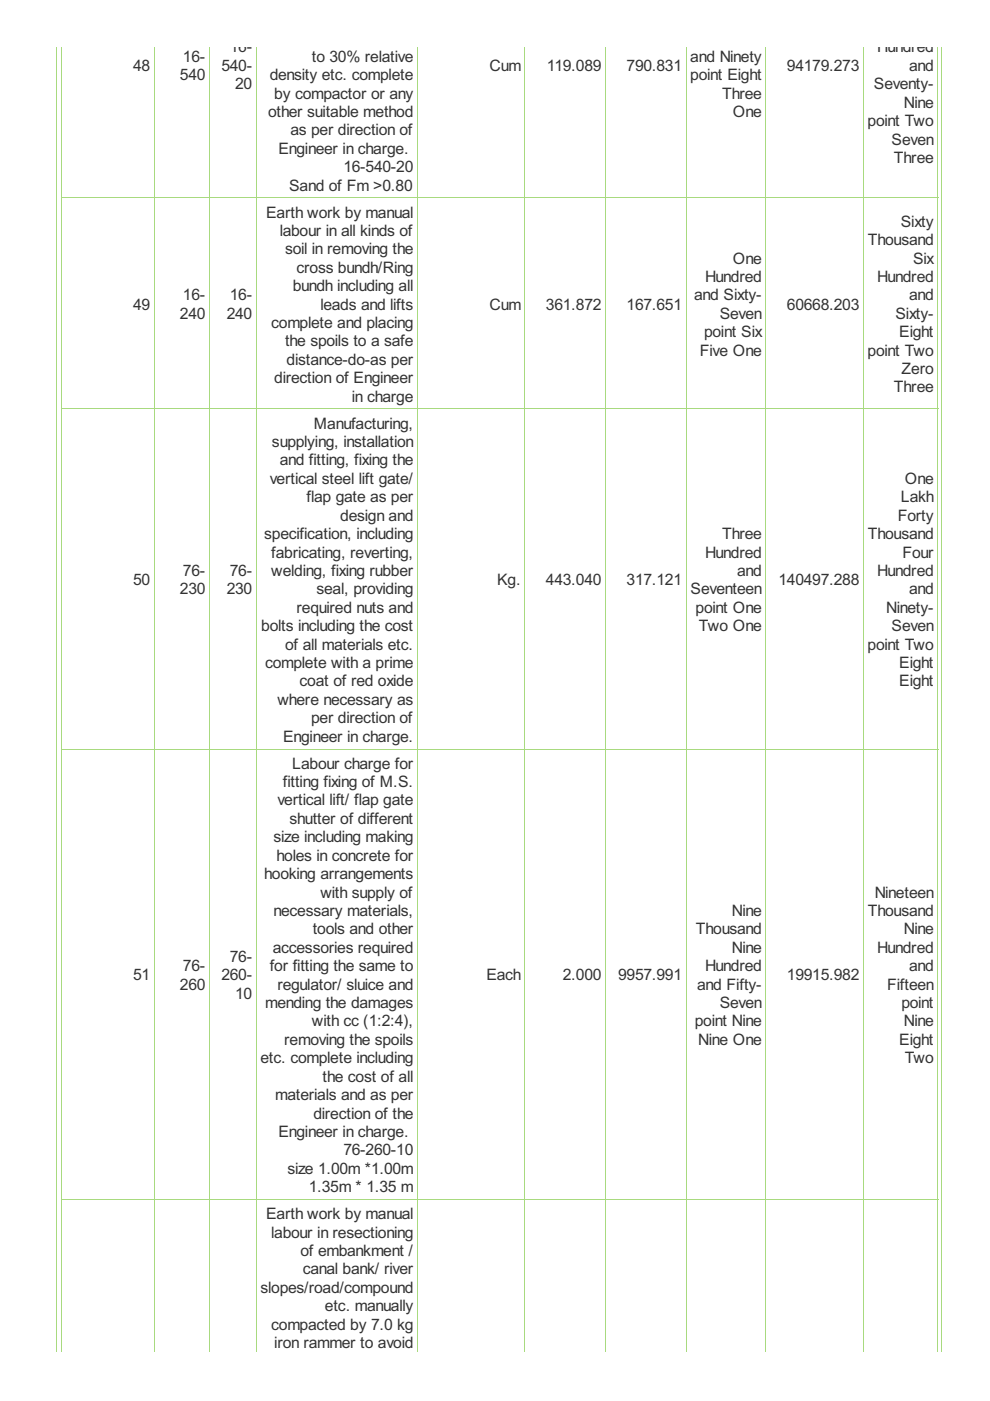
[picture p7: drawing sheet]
<svg xmlns="http://www.w3.org/2000/svg" width="210mm" height="297mm" viewBox="0 0 210 297" stroke-linecap="round" stroke-linejoin="round" font-family="sans-serif">
<defs><g id="words">
<g font-size="3.7" fill="#333">
<text x="48.7" y="11.1">16-</text>
<text x="186" y="11.1">Hundred</text>
<text x="28.2" y="15">48</text>
<text x="38.1" y="17">540</text>
<text x="38.8" y="13.1">16-</text>
<text x="46.9" y="15">540-</text>
<text x="57.2" y="17">density etc. complete</text>
<text x="66.1" y="13.1">to 30% relative</text>
<text x="103.8" y="15">Cum</text>
<text x="115.9" y="15">119.089</text>
<text x="132.8" y="15">790.831</text>
<text x="146.4" y="13.1">and Ninety</text>
<text x="146.4" y="17">point Eight</text>
<text x="166.9" y="15">94179.273</text>
<text x="192.7" y="15">and</text>
<text x="49.9" y="18.9">20</text>
<text x="58.2" y="20.9">by compactor or any</text>
<text x="153.1" y="20.9">Three</text>
<text x="185.3" y="18.9">Seventy-</text>
<text x="191.6" y="22.8">Nine</text>
<text x="56.9" y="24.8">other suitable method</text>
<text x="61.6" y="28.7">as per direction of</text>
<text x="155.4" y="24.8">One</text>
<text x="183.9" y="26.8">point Two</text>
<text x="59" y="32.6">Engineer in charge.</text>
<text x="189" y="30.7">Seven</text>
<text x="189.5" y="34.6">Three</text>
<text x="61.3" y="40.4">Sand of Fm &gt;0.80</text>
<text x="72.8" y="36.5">16-540-20</text>
<text x="56.4" y="46.1">Earth work by manual</text>
<text x="59.3" y="50">labour in all kinds of</text>
<text x="60.4" y="53.9">soil in removing the</text>
<text x="184" y="52">Thousand</text>
<text x="191" y="48.1">Sixty</text>
<text x="62.9" y="57.8">cross bundh/Ring</text>
<text x="149.5" y="59.8">Hundred</text>
<text x="155.4" y="55.9">One</text>
<text x="186" y="59.8">Hundred</text>
<text x="193.6" y="55.9">Six</text>
<text x="28.2" y="65.6">49</text>
<text x="38.8" y="63.7">16-</text>
<text x="48.7" y="63.7">16-</text>
<text x="62.1" y="61.7">bundh including all</text>
<text x="67.9" y="65.6">leads and lifts</text>
<text x="103.8" y="65.6">Cum</text>
<text x="115.8" y="65.6">361.872</text>
<text x="132.8" y="65.6">167.651</text>
<text x="147.2" y="63.7">and Sixty-</text>
<text x="166.9" y="65.6">60668.203</text>
<text x="192.7" y="63.7">and</text>
<text x="38.1" y="67.6">240</text>
<text x="48.1" y="67.6">240</text>
<text x="57.5" y="69.5">complete and placing</text>
<text x="149.3" y="71.5">point Six</text>
<text x="152.6" y="67.6">Seven</text>
<text x="189.9" y="67.6">Sixty-</text>
<text x="190.7" y="71.5">Eight</text>
<text x="60.4" y="73.5">the spoils to a safe</text>
<text x="60.8" y="77.4">distance-do-as per</text>
<text x="148.4" y="75.4">Five One</text>
<text x="183.9" y="75.4">point Two</text>
<text x="58.2" y="81.3">direction of Engineer</text>
<text x="189.5" y="83.2">Three</text>
<text x="191.2" y="79.3">Zero</text>
<text x="74.6" y="85.2">in charge</text>
<text x="57.7" y="94.8">supplying, installation</text>
<text x="66.5" y="90.9">Manufacturing,</text>
<text x="59.3" y="98.7">and fitting, fixing the</text>
<text x="57.2" y="102.6">vertical steel lift gate/</text>
<text x="65" y="106.5">flap gate as per</text>
<text x="191" y="106.5">Lakh</text>
<text x="191.8" y="102.6">One</text>
<text x="72.2" y="110.4">design and</text>
<text x="190.3" y="110.4">Forty</text>
<text x="56" y="114.3">specification, including</text>
<text x="57.5" y="118.2">fabricating, reverting,</text>
<text x="149.5" y="118.2">Hundred</text>
<text x="153.1" y="114.3">Three</text>
<text x="184" y="114.3">Thousand</text>
<text x="191.3" y="118.2">Four</text>
<text x="28.2" y="124.1">50</text>
<text x="38.8" y="122.1">76-</text>
<text x="48.7" y="122.1">76-</text>
<text x="57.5" y="122.1">welding, fixing rubber</text>
<text x="105.4" y="124.1">Kg.</text>
<text x="115.8" y="124.1">443.040</text>
<text x="132.8" y="124.1">317.121</text>
<text x="156.3" y="122.1">and</text>
<text x="165.1" y="124.1">140497.288</text>
<text x="186" y="122.1">Hundred</text>
<text x="38.1" y="126">230</text>
<text x="48.1" y="126">230</text>
<text x="62.9" y="129.9">required nuts and</text>
<text x="67.1" y="126">seal, providing</text>
<text x="146.4" y="126">Seventeen</text>
<text x="147.5" y="129.9">point One</text>
<text x="187.9" y="129.9">Ninety-</text>
<text x="192.7" y="126">and</text>
<text x="55.4" y="133.8">bolts including the cost</text>
<text x="60.4" y="137.7">of all materials etc.</text>
<text x="148.2" y="133.8">Two One</text>
<text x="183.9" y="137.7">point Two</text>
<text x="189" y="133.8">Seven</text>
<text x="56.2" y="141.6">complete with a prime</text>
<text x="190.7" y="141.6">Eight</text>
<text x="58.8" y="149.4">where necessary as</text>
<text x="63.5" y="145.5">coat of red oxide</text>
<text x="190.7" y="145.5">Eight</text>
<text x="66" y="153.4">per direction of</text>
<text x="60" y="157.3">Engineer in charge.</text>
<text x="59.9" y="166.9">fitting fixing of M.S.</text>
<text x="62" y="163">Labour charge for</text>
<text x="58.8" y="170.8">vertical lift/ flap gate</text>
<text x="58" y="178.6">size including making</text>
<text x="61.4" y="174.7">shutter of different</text>
<text x="58.6" y="182.5">holes in concrete for</text>
<text x="56" y="186.4">hooking arrangements</text>
<text x="67.9" y="190.3">with supply of</text>
<text x="185.5" y="190.3">Nineteen</text>
<text x="58" y="194.2">necessary materials,</text>
<text x="155.2" y="194.2">Nine</text>
<text x="184" y="194.2">Thousand</text>
<text x="48.7" y="204">76-</text>
<text x="57.8" y="202">accessories required</text>
<text x="66.3" y="198.1">tools and other</text>
<text x="147.5" y="198.1">Thousand</text>
<text x="155.2" y="202">Nine</text>
<text x="186" y="202">Hundred</text>
<text x="191.6" y="198.1">Nine</text>
<text x="28.2" y="207.9">51</text>
<text x="38.1" y="209.8">260</text>
<text x="38.8" y="205.9">76-</text>
<text x="46.9" y="207.9">260-</text>
<text x="57.2" y="205.9">for fitting the same to</text>
<text x="58.8" y="209.8">regulator/ sluice and</text>
<text x="103.1" y="207.9">Each</text>
<text x="119.3" y="207.9">2.000</text>
<text x="131.1" y="207.9">9957.991</text>
<text x="147.8" y="209.8">and Fifty-</text>
<text x="149.5" y="205.9">Hundred</text>
<text x="166.9" y="207.9">19915.982</text>
<text x="188.1" y="209.8">Fifteen</text>
<text x="192.7" y="205.9">and</text>
<text x="49.9" y="211.8">10</text>
<text x="56.2" y="213.7">mending the damages</text>
<text x="152.6" y="213.7">Seven</text>
<text x="191.1" y="213.7">point</text>
<text x="60.3" y="221.5">removing the spoils</text>
<text x="66.1" y="217.6">with cc (1:2:4),</text>
<text x="147.3" y="217.6">point Nine</text>
<text x="148" y="221.5">Nine One</text>
<text x="190.7" y="221.5">Eight</text>
<text x="191.6" y="217.6">Nine</text>
<text x="55.2" y="225.4">etc. complete including</text>
<text x="191.8" y="225.4">Two</text>
<text x="58.3" y="233.3">materials and as per</text>
<text x="68.4" y="229.3">the cost of all</text>
<text x="66.5" y="237.2">direction of the</text>
<text x="59" y="241.1">Engineer in charge.</text>
<text x="72.8" y="245">76-260-10</text>
<text x="60.9" y="248.9">size 1.00m *1.00m</text>
<text x="65.5" y="252.8">1.35m * 1.35 m</text>
<text x="56.4" y="258.5">Earth work by manual</text>
<text x="57.5" y="262.4">labour in resectioning</text>
<text x="63.7" y="266.3">of embankment /</text>
<text x="55.2" y="274.1">slopes/road/compound</text>
<text x="64.2" y="270.2">canal bank/ river</text>
<text x="57.5" y="281.9">compacted by 7.0 kg</text>
<text x="68.9" y="278">etc. manually</text>
<text x="58.2" y="285.8">iron rammer to avoid</text>
</g>
</g></defs>
<g fill="none" stroke="#a8da7f" stroke-width=".21">
<path d="M12 9.9v276.8M13 9.9v276.8M32.7 9.9v276.8M44.4 9.9v276.8M54.3 9.9v276.8M88.5 9.9v276.8M111.3 9.9v276.8M128.4 9.9v276.8M145.5 9.9v276.8M162.4 9.9v276.8M183 9.9v276.8M198.8 9.9v276.8"/>
<path d="M199.6 9.9v276.8M12.9 42h186M12.9 86.7h186M12.9 158.8h186M12.9 254.3h186"/>
</g>
<use href="#words"/>
</svg>
